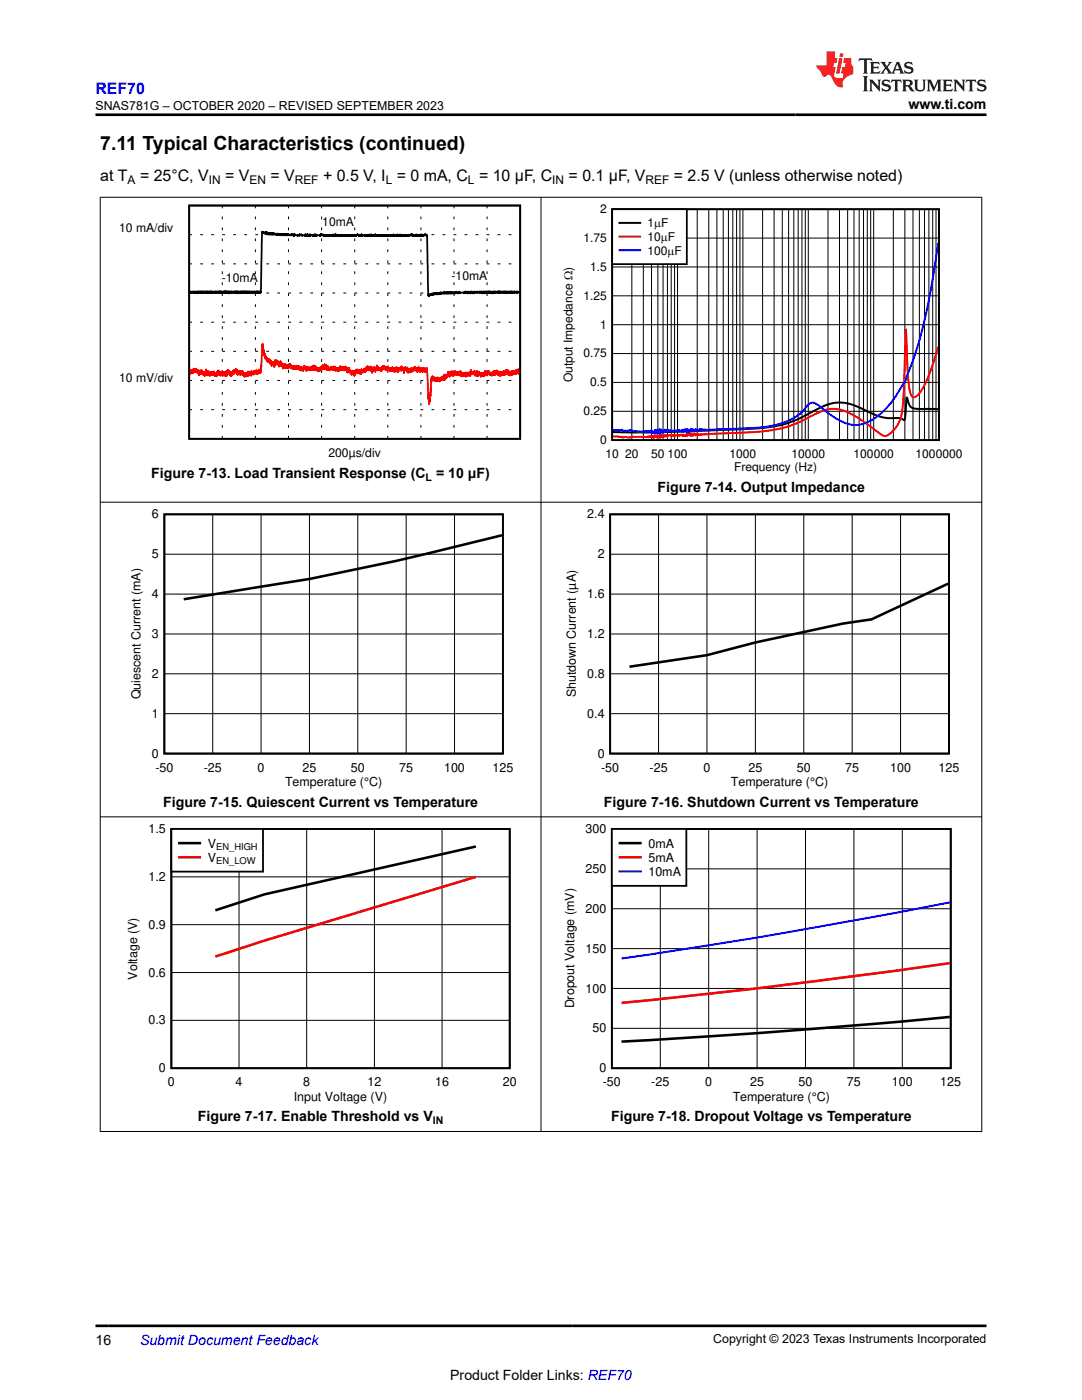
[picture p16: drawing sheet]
<svg xmlns="http://www.w3.org/2000/svg" width="216mm" height="279mm" viewBox="0 0 216 279" stroke-linecap="round" stroke-linejoin="round" font-family="sans-serif">
<defs><g id="words">
<text font-size="3.9" x="20" y="29.9">7.11 Typical Characteristics (continued)</text>
<text font-size="3.2" fill="#00f" x="19" y="18.7">REF70</text>
<g font-size="3.2">
<text x="20" y="36.1">at T</text>
<text x="27.9" y="36.1">= 25°C, V</text>
<text x="44.9" y="36.1">= V</text>
<text x="54" y="36.1">= V</text>
<text x="64.5" y="36.1">+ 0.5 V, I = 0 mA, C = 10 μF, C</text>
<text x="113.5" y="36.1">= 0.1 μF, V</text>
<text x="134.4" y="36.1">= 2.5 V (unless otherwise noted)</text>
</g>
<g font-size="2.8">
<text x="181.3" y="21.8">www.ti.com</text>
<text x="30.2" y="95.3">Figure 7-13. Load Transient Response (C</text>
<text x="87" y="95.3">= 10 μF)</text>
<text x="131.2" y="98.2">Figure 7-14. Output Impedance</text>
<text x="32.6" y="161">Figure 7-15. Quiescent Current vs Temperature</text>
<text x="120.5" y="161">Figure 7-16. Shutdown Current vs Temperature</text>
<text x="39.5" y="223.8">Figure 7-17. Enable Threshold vs V</text>
<text x="121.9" y="223.8">Figure 7-18. Dropout Voltage vs Temperature</text>
<text x="19" y="268.4">16</text>
<text x="89.8" y="275.3">Product Folder Links: REF70</text>
</g>
<text font-size="2.8" fill="#00f" x="27.9" y="268.4">Submit Document Feedback</text>
<g font-size="2.5">
<text x="19" y="21.9">SNAS781G – OCTOBER 2020 – REVISED SEPTEMBER 2023</text>
<text x="30.3" y="103.5">6</text>
<text x="117.2" y="103.5">2.4</text>
<text x="30.3" y="111.4">5</text>
<text x="119.3" y="111.4">2</text>
<text x="30.3" y="119.4">4</text>
<text x="117.2" y="119.4">1.6</text>
<text x="30.3" y="127.3">3</text>
<text x="117.2" y="127.3">1.2</text>
<text x="30.3" y="135.3">2</text>
<text x="117.2" y="135.3">0.8</text>
<text x="28" y="139.6" transform="rotate(-90 28 139.6)">Quiescent Current (mA)</text>
<text x="30.3" y="143.2">1</text>
<text x="114.9" y="139.2" transform="rotate(-90 114.9 139.2)">Shutdown Current (µA)</text>
<text x="117.2" y="143.2">0.4</text>
<text x="30.3" y="151.2">0</text>
<text x="31" y="154">-50</text>
<text x="40.7" y="154">-25</text>
<text x="51.4" y="154">0</text>
<text x="60.4" y="154">25</text>
<text x="70" y="154">50</text>
<text x="79.7" y="154">75</text>
<text x="88.6" y="154">100</text>
<text x="98.3" y="154">125</text>
<text x="119.3" y="151.2">0</text>
<text x="119.9" y="154">-50</text>
<text x="129.6" y="154">-25</text>
<text x="140.4" y="154">0</text>
<text x="149.3" y="154">25</text>
<text x="159" y="154">50</text>
<text x="168.7" y="154">75</text>
<text x="177.6" y="154">100</text>
<text x="187.3" y="154">125</text>
<text x="56.9" y="156.9">Temperature (°C)</text>
<text x="145.9" y="156.9">Temperature (°C)</text>
<text x="29.6" y="166.3">1.5</text>
<text x="116.8" y="166.3">300</text>
<text x="41.5" y="169.2">V</text>
<text x="41.5" y="172">V</text>
<text x="129.4" y="169.1">0mA</text>
<text x="129.4" y="172">5mA</text>
<text x="29.6" y="175.8">1.2</text>
<text x="116.8" y="174.2">250</text>
<text x="129.4" y="174.8">10mA</text>
<text x="29.6" y="185.4">0.9</text>
<text x="116.8" y="182.2">200</text>
<text x="116.8" y="190.1">150</text>
<text x="27.4" y="195.5" transform="rotate(-90 27.4 195.5)">Voltage (V)</text>
<text x="29.6" y="194.9">0.6</text>
<text x="114.6" y="201.3" transform="rotate(-90 114.6 201.3)">Dropout Voltage (mV)</text>
<text x="116.8" y="198.1">100</text>
<text x="29.6" y="204.4">0.3</text>
<text x="118.2" y="206">50</text>
<text x="31.7" y="214">0</text>
<text x="119.6" y="214">0</text>
<text x="33.5" y="216.8">0</text>
<text x="47" y="216.8">4</text>
<text x="58.6" y="219.7">Input Voltage (V)</text>
<text x="60.5" y="216.8">8</text>
<text x="73.3" y="216.8">12</text>
<text x="86.8" y="216.8">16</text>
<text x="100.3" y="216.8">20</text>
<text x="120.3" y="216.8">-50</text>
<text x="130" y="216.8">-25</text>
<text x="140.7" y="216.8">0</text>
<text x="146.2" y="219.7">Temperature (°C)</text>
<text x="149.7" y="216.8">25</text>
<text x="159.3" y="216.8">50</text>
<text x="169" y="216.8">75</text>
<text x="178" y="216.8">100</text>
<text x="187.6" y="216.8">125</text>
<text x="142.3" y="268.1">Copyright © 2023 Texas Instruments Incorporated</text>
</g>
<g font-size="2.4">
<text x="25.5" y="36.7">A</text>
<text x="41.7" y="36.7">IN</text>
<text x="49.8" y="36.7">EN</text>
<text x="58.8" y="36.7">REF</text>
<text x="77" y="36.7">L</text>
<text x="93.4" y="36.7">L</text>
<text x="110.2" y="36.7">IN</text>
<text x="128.8" y="36.7">REF</text>
<text x="23.8" y="46.2">10 mA/div</text>
<text x="64.3" y="45.1">10mA</text>
<text x="119.8" y="42.5">2</text>
<text x="129.2" y="45.3">1</text>
<text x="130.5" y="45.3">P</text>
<text x="131.9" y="45.3">F</text>
<text x="116.4" y="48.3">1.75</text>
<text x="129.2" y="48.1">10</text>
<text x="129.2" y="50.8">100</text>
<text x="131.9" y="48.1">P</text>
<text x="133.2" y="50.8">P</text>
<text x="133.2" y="48.1">F</text>
<text x="134.6" y="50.8">F</text>
<text x="44.3" y="56.2">-10mA</text>
<text x="90.1" y="55.9">-10mA</text>
<text x="116.4" y="59.8">1.25</text>
<text x="117.8" y="54.1">1.5</text>
<text x="119.8" y="65.6">1</text>
<text x="116.4" y="71.3">0.75</text>
<text x="23.8" y="76.2">10 mV/div</text>
<text x="114.2" y="76.3" transform="rotate(-90 114.2 76.3)">Output Impedance :)</text>
<text x="117.8" y="77.1">0.5</text>
<text x="116.4" y="82.9">0.25</text>
<text x="119.8" y="88.6">0</text>
<text x="65.5" y="91.2">200µs/div</text>
<text x="120.8" y="91.4">10</text>
<text x="124.7" y="91.4">20</text>
<text x="129.9" y="91.4">50</text>
<text x="133.2" y="91.4">100</text>
<text x="145.6" y="91.4">1000</text>
<text x="146.5" y="94.1">Frequency (Hz)</text>
<text x="157.9" y="91.4">10000</text>
<text x="170.3" y="91.4">100000</text>
<text x="182.7" y="91.4">1000000</text>
</g>
<g font-size="2.1">
<text x="84.9" y="95.9">L</text>
<text x="86.4" y="224.4">IN</text>
</g>
<g font-size="1.9">
<text x="43.1" y="169.6">EN_HIGH</text>
<text x="43.1" y="172.4">EN_LOW</text>
</g>
</g></defs>
<path d="M37.8 41h66v46.6h-66zM37.9 58.4l.1-.2v.2v-.2v.2l.1-.2v.2h.1v-.2v.2l.1-.2v.2l.1-.2v.2l.2-.2v.2v-.2v.2v-.2l.1 .2h.1v-.2v.2l.1-.2 .1 .2v-.2v.3l.1-.3v.2h.2v-.2v.2v-.2l.1 .3v-.3v.2l.1-.2v.2v-.2v.2l.1-.2v.2v-.2v.2l.1-.2v.2v-.2v.2l.1-.2v.2l.1-.2v.2v-.2v.2l.1-.2v.2v-.2l.1 .2v-.2v.2l.1-.2v.2v-.2l.1 .2v-.2v.2v-.2l.1 .2 .1-.2v.2v-.2v.2l.1-.2v.2v-.2v.2l.1-.2v.2v-.2v.2l.2-.2v.2l.1-.2v.2v-.2v.2v-.2l.1 .2v-.2v.2v-.2l.1 .2 .1-.2v.2v-.2v.2l.1-.2v.2v-.2v.2v-.2l.1 .2v-.2v.2v-.2l.1 .2v-.2v.2v-.2l.1 .2v-.2v.2l.1-.2v.2v-.2v.2l.1-.2v.2l.1-.2v.2l.1-.2v.2v-.2l.1 .2v-.2v.2v-.2l.1 .2v-.2v.2v-.2v.2l.1-.2v.2l.1-.2v.2h.2v-.2v.2h.1v-.2v.2l.1-.2v.2l.1-.2v.2v-.2v.2l.1-.2v.2v-.2v.2l.1-.2v.2l.1-.2v.2v-.2v.2l.1-.2v.2h.2v-.2v.2v-.2v.2l.1-.2v.2l.1-.2v.2v-.2v.2l.1-.2v.2v-.2v.2v-.2l.1 .2v-.2v.2l.1-.2v.2v-.2v.2l.1-.2v.2l.1-.2v.2l.1-.2v.2l.1-.2v.2l.1-.2v.2v-.2v.2l.1-.2v.2v-.2l.1 .2v-.2v.2v-.2v.2v-.2v.2l.1-.2v.2l.1-.2v.2v-.2v.2v-.2l.1 .2v-.2v.2v-.2v.2v-.2l.1 .2v-.2v.2v-.2v.2v-.2l.1 .2v-.2v.2v-.2v.2l.1-.2 .1 .2v-.2v.2l.1-.2v.2v-.2l.1 .3 .1-.3v.2v-.2v.2l.1-.2v.2v-.2v.2l.2-.2v.2v-.2v.2l.1-.2v.2l.1-.2v.2l.1-.2v.2l.1-.2v.2l.1-.2v.2v-.2v.2l.1-.2v.2l.1-.2v.2h.1v-.2l.1 .2v-.2v.2v-.2l.1 .2 .1-.2v.2v-.2v.2v-.2l.1 .2v-.2v.3l.1-.3v.2v-.2l.1 .2v-.2v.2l.1-.2v.2v-.2l.1 .2v-.2v.2v-.2v.2h.2v-.2v.2v-.2v.2l.2-.2v.2v-.2v.2v-.2v.2l.1-.2v.2l.1-.2v.2l.1-.2v.2v-.2l.1 .2v-.2v.2v-.2v.2h.2v-.2v.2v-.2v.2l.1-.2v.2v-.2v.2l.1-.2v.2h.1v-.2v.2v-.2v.2v-.2l.1 .2v-.2v.2l.1-.2v.2v-.2l.1 .2v-.2v.2l.1-.2v.2l.1-.2v.2l.1-.2v.2l.1-.2v.2v-.2v.2v-.2l.1 .2v-.2v.2v-.2v.2l.1-.2v.2v-.2l.1 .2h.1v-.2l.1 .2v-.2v.2l.1-.2v.2l.1-.2v.2v-.2l.1 .2v-.2v.2l.1-.2v.2l.1-.2v.2l.1-.2v.2v-.2l.1 .2v-.2v.2l.1-.2v.2l.1-.2v.2l.1-.2v.2v-.2v.2v-.2l.1 .2v-.2v.2v-.2l.1 .2v-.2v.2l.1-.2v.2v-.2l.1 .2v-.2v.2v-.2l.1 .2v-.2v.2v-.2v.2l.1-.2 .1 .2v-.2v.2l.1-.2v.2v-.2v.2l.4-12.2v.2v-.2l.3 .4v-.2l.1 .2v-.2l.1 .2v-.2v.2v-.2l.1 .2v-.2v.2v-.2v.2l.1-.2v.2v-.2v.2v-.2l.1 .2v-.2v.2l.1-.2v.2l.1-.2 .2 .4v-.2l.1 .2v-.2v.2v-.2v.2l.1-.2v.2l.1-.2v.2v-.2l.1 .2v-.2v.2l.1-.2v.2v-.2v.2l.1-.2v.2v-.2v.2l.1-.2v.2v-.2v.2l.1-.2v.2v-.2v.2v-.2l.1 .2v-.2v.2l.1-.2v.2l.1-.2v.2v-.2l.1 .2v-.2l.1 .2h.2v.1l.1-.1h.2v-.2v.3v-.1l.1 .1v-.1l.1 .1v-.1v.1v-.1l.1 .1v-.1l.1 .1v-.1v.1v-.1v.1v-.1l.1 .1v-.1v.1v-.1v.1l.1-.1v.1v-.1l.1 .1v-.1l.2 .1v-.1v.1v-.1l.1 .1 .1-.1v.1v-.1v.1v-.1l.1 .1v-.1l.1 .1v-.1v.1v-.1v.1v-.1l.1 .1 .1-.1v.1v-.1v.1l.1-.1v.1v-.1v.1l.1-.1v.1v-.1l.1 .1 .1-.1v.1v-.1v.1l.1-.1v.1v-.1v.1v-.1v.1l.1-.1v.1l.2-.1v.1h.3l.1-.1v.1v-.1l.1 .1v-.1v.1l.1-.1v.1v-.1v.1h.3v-.1v.3l.1-.3 .1 .1v-.1v.1v-.1v.1v-.1l.1 .1h.4v.2l.1-.2h.3v.2v-.3v.1h.4v-.1v.1h.2v.2v-.2h.4l.1 .2 .1-.3 .1 .3 .2-.3 .1 .3 .1-.3 .1 .3v-.2h.3v.2l.1-.3v.3l.1-.2h.4v.2v-.2l.1 .2 .1-.2v.2l.1-.3v.3l.2-.3v.1h.1v-.1l.1 .3v-.2v.2v-.2l.1 .2v-.2h.6v.2l.1-.2v.2l.1-.3v.1v-.1v.1l.1-.1v.1h.2v-.1v.1h.2v-.1v.3l.1-.2v.2l.1-.2v.2v-.2l.2 .2v-.2v.2v-.2l.1 .2v-.2l.2 .2v-.2v.2v-.2l.1 .2v-.2h.3l.1 .2v-.2v.2v-.2l.1 .2v-.2v.2v-.2h.4v.2v-.2v.2v-.2l.1 .2 .1-.2v.2l.1-.3 .2 .3v-.2l.1 .2v-.2v.2l.1-.3v.3l.1-.3 .3 .3v-.2h.2v.2v-.2l.1 .2v-.2v.2v-.2l.1 .2v-.2l.1 .2v-.2l.1 .2v-.2h.2v.2v-.2l.1 .2v-.2v.2v-.2l.1 .2v-.2v.2l.1-.2v.2v-.2v.2v-.2l.2 .2v-.2v.2v-.2h.2v.2v-.2v.2v-.2l.1 .2v-.2h.2l.1 .2v-.2h.1v.2v-.2v.2v-.2l.1 .2v-.2h.2v.2v-.2l.1 .2v-.2l.1 .2v-.2v.2v-.2h.1v.2l.1-.2v.2v-.2v.2l.1-.2 .1 .2v-.2l.1 .2v-.2v.2l.1-.2v.2v-.2v.2l.1-.2 .1 .2v-.2v.2v-.2l.1 .2v-.2l.1 .2v-.2v.2v-.2l.1 .2 .2-.2v.2l.1-.3v.1h.2v-.1v.1h.2v.2l.1-.2v.2v-.2l.1 .2v-.2l.1 .2v-.2h.2v.2l.1-.3v.3v-.2l.1 .2v-.2h.4v.2v-.2l.1 .2 .1-.2v.2v-.2l.1 .2v-.2v.2l.1-.2v.2v-.2v.2v-.2l.1 .2v-.2v.2l.1-.2v.2v-.2v.2l.1-.2h.1v.2l.1-.2v.2v-.2l.1 .2v-.3v.3v-.2h.3v.2l.1-.2v.2v-.3v.3v-.2h.2v.2l.1-.2v.2v-.2v.2l.1-.2v.2v-.2l.1 .2 .1-.2 .1 .2v-.2v.2l.1-.3v.3v-.2l.1 .2v-.2l.1 .2v-.2l.2 .2v-.2v.2v-.2l.1 .2v-.2v.2l.1-.2 .1 .2v-.2h.2v.2v-.2h.2v.2v-.2v.2l.1-.2h.3l.1 .2v-.2v.2v-.2v.2v-.2l.1 .2v-.2v.2l.1-.2v.2v-.2v.2v-.2l.1 .2v-.2v.2v-.2v.2v-.2h.2v.2v-.2v.2l.1-.2h.2v.2l.1-.2v.2v-.2h.2v.2v-.2h.3v.2v-.2l.1 .2 .2-.2v.2v-.2h.3v-.1v.3v-.2l.2 .2v-.2l.1 .2v-.2v.2v-.2v.2l.1-.2v.2v-.2l.2 .2v-.2v.2v-.2l.1 .2v-.2v.2l.1-.3 .2 .3v-.2v.2v-.2v.2l.1-.2h.1v.2v-.2l.1 .2v-.3l.1 .3v-.2l.1 .2v-.2l.1 .2v-.2l.1 .2v-.2l.1 .2v-.2l.1 .2v-.2l.1 .2v-.2v.2v-.2l.1 .2v-.2v.2l.1-.2v.2v-.2l.1 .2 .1-.2v.2v-.2v.2v-.2h.3v.2v-.2h.2v.2v-.2v.2l.1-.2v.2v-.2l.1 .2 .1-.2v.2l.2-.3v.1l.2-.1v.1v-.1l.2 .3v-.3l.1 .3v-.2v.2v-.2h.4v.2v-.2l.1 .2v-.2l.1 .2 .1-.2v.2v-.3l.2 .3v-.2h.2v.2v-.2h.2v.2l.1-.2v.2v-.3l.1 .3v-.2l.2 .2 .1-.3 .1 .3v-.2l.2 .2v-.2h.2l.1-.1v.1v-.1l.1 .1v-.1l.2 .3 .1-.2v.6l.3 11.6v-.2l.2 .2 .1-.4v.2v-.2l.1 .2v-.2l.1 .2v-.2v.2l.1-.2v.2v-.2v.2v-.2l.1 .2 .1-.2 .1 .2v-.2v.2l.2-.4v.2l.1-.2v.2v-.2v.2l.1-.2v.2v-.2v.2v-.2v.2l.2-.2v.2v-.2v.2l.1-.2v.2l.1-.2v.2v-.2v.2v-.2l.1 .2v-.2v.2v-.2l.2 .2v-.2v.2v-.2v.2l.1-.2v.2l.1-.2v.2l.1-.3v.1l.1-.1 .1 .1v-.1v.3v-.2h.3v-.1v.1l.1-.1 .1 .1v-.1v.1l.1-.1v.1v-.1v.1l.1-.1v.1v-.1v.1l.1-.1v.1v-.1l.1 .1v-.1v.1l.1-.1 .1 .1v-.1v.1v-.1l.1 .1v-.1v.1v-.1l.1 .1v-.1v.1v-.1l.1 .1v-.1v.1l.1-.1v.1v-.1v.1v-.1v.1l.1-.1v.1v-.1v.1l.1-.1v.1v-.1h.2v.1v-.1v.1v-.1v.1l.1-.1v.1v-.1l.1 .1v-.1v.1v-.1l.1 .1v-.1v.1l.1-.1v.1v-.1h.2l.1 .1v-.1v.1v-.1l.1 .1v-.1h.2v.1l.1-.3 .2 .3v-.1h.2v.1l.1-.1v.1l.1-.3 .2 .3 .1-.1h.6v.1v-.1h.3v-.2v.2l.1-.2v.2v-.2l.1 .2 .1-.2v.2h.2v.1l.1-.3v.3l.2-.3v.2h.3v.1v-.3v.2l.1-.2v.2v-.2l.1 .2 .1-.2 .2 .3v-.3l.2 .3 .1-.3v.2v-.2v.2l.1-.2v.2h.2v-.2v.2h.3v-.2v.2v-.2l.1 .2h.2v-.2v.2h.1v-.2v.2l.1-.2v.2l.1-.2v.2h.1v-.2l.1 .2v-.2l.1 .3 .1-.3v.3l.2-.3 .2 .3v-.3l.3 .3v-.3v.2l.1-.2v.2v-.2v.2l.2-.2v.2l.1-.2v.2v-.2v.2v-.2l.1 .2v-.2v.2v-.2v.2l.1-.2v.2h.1v-.2v.2l.1-.2v.2v-.2l.1 .2v-.2v.2l.1-.2 .1 .2v-.2l.2 .3 .1-.3v.2v-.2v.2l.1-.2v.2l.1-.2v.2v-.2v.2l.1-.2v.2v-.2v.2l.1-.2v.2l.1-.2v.2h.2v-.2v.2l.1-.2v.2v-.2v.2l.1-.2v.2l.2-.2v.2v-.2v.2v-.2l.1 .2v-.2v.2v-.2v.2v-.2v.2l.1-.2v.2l.1-.2v.2v-.2v.2v-.2l.1 .2 .1-.2v.2l.1-.2 .1 .2v-.2v.2l.1-.2v.2v-.2v.2l.1-.2v.2l.1-.2v.2l.1-.2v.2v-.2l.2 .2v-.2l.1 .2v-.2v.2v-.2l.1 .3v-.3v.2l.1-.2v.2l.1-.2v.2l.1-.2v.2l.1-.2v.2l.1-.2v.2l.1-.2v.2v-.2v.2h.2v-.2v.2v-.2l.1 .2v-.2v.2l.1-.2v.2v-.2v.2v-.2l.1 .2v-.2l.1 .2v-.2v.2l.1-.2v.2l.1-.2v.2h.1v-.2v.2l.1-.2v.2v-.2l.1 .2 .1-.2v.2h.1v-.2l.1 .2 .1-.2v.2v-.2l.1 .2v-.2v.2l.1-.2v.2h.3v-.2v.2" fill="none" stroke="#000" stroke-width=".35"/>
<g fill="none" stroke="#000" stroke-width=".2">
<path d="M37.8 58.5h.5M37.8 52.7h.5M37.8 46.8h.5M40 58.5h.5M40 52.7h.5M40 46.8h.5M42.1 58.5h.6M42.1 52.7h.6M42.1 46.8h.6M44.3 58.5h.6M44.3 52.7h.6M44.3 46.8h.6"/>
<path d="M44.4 41v.6M44.4 43.2v.6M44.4 45.4v.5M44.4 47.6v.5M44.4 49.8v.5M44.4 52v.5M44.4 54.2v.5M44.4 56.3v.6M44.4 58.5v.6M46.5 58.5h.6M46.5 52.7h.6M46.5 46.8h.6"/>
<path d="M48.7 58.5h.6M48.7 52.7h.6M48.7 46.8h.6M50.9 58.5h.6M50.9 52.7h.6M50.9 46.8h.6M51 41v.6M51 43.2v.6M51 45.4v.5M51 47.6v.5M51 49.8v.5M51 52v.5"/>
<path d="M51 54.2v.5M51 56.3v.6M51 58.5v.6M53.1 58.5h.6M53.1 52.7h.6M53.1 46.8h.6M55.3 58.5h.6M55.3 52.7h.6M55.3 46.8h.6M57.5 58.5h.6M57.5 52.7h.6M57.5 46.8h.6"/>
<path d="M57.6 41v.6M57.6 43.2v.6M57.6 45.4v.5M57.6 47.6v.5M57.6 49.8v.5M57.6 52v.5M57.6 54.2v.5M57.6 56.3v.6M57.6 58.5v.6M59.7 58.5h.6M59.7 52.7h.6M59.7 46.8h.6"/>
<path d="M61.9 58.5h.6M61.9 52.7h.6M61.9 46.8h.6M64.1 58.5h.6M64.1 52.7h.6M64.1 46.8h.6M64.2 41v.6M64.2 43.2v.6M64.2 45.4v.5M64.2 47.6v.5M64.2 49.8v.5M64.2 52v.5"/>
<path d="M64.2 54.2v.5M64.2 56.3v.6M64.2 58.5v.6M66.3 58.5h.6M66.3 52.7h.6M66.3 46.8h.6M68.5 58.5h.6M68.5 52.7h.6M68.5 46.8h.6M70.7 58.5h.6M70.7 52.7h.6M70.7 46.8h.6"/>
<path d="M70.8 41v.6M70.8 43.2v.6M70.8 45.4v.5M70.8 47.6v.5M70.8 49.8v.5M70.8 52v.5M70.8 54.2v.5M70.8 56.3v.6M70.8 58.5v.6M72.9 58.5h.6M72.9 52.7h.6M72.9 46.8h.6"/>
<path d="M75.1 58.5h.6M75.1 52.7h.6M75.1 46.8h.6M77.3 58.5h.6M77.3 52.7h.6M77.3 46.8h.6M77.4 41v.6M77.4 43.2v.6M77.4 45.4v.5M77.4 47.6v.5M77.4 49.8v.5M77.4 52v.5"/>
<path d="M77.4 54.2v.5M77.4 56.3v.6M77.4 58.5v.6M79.5 58.5h.6M79.5 52.7h.6M79.5 46.8h.6M81.7 58.5h.6M81.7 52.7h.6M81.7 46.8h.6M83.9 58.5h.6M83.9 52.7h.6M83.9 46.8h.6"/>
<path d="M84 41v.6M84 43.2v.6M84 45.4v.5M84 47.6v.5M84 49.8v.5M84 52v.5M84 54.2v.5M84 56.3v.6M84 58.5v.6M86.1 58.5h.6M86.1 52.7h.6M86.1 46.8h.6"/>
<path d="M88.3 58.5h.5M88.3 52.7h.5M88.3 46.8h.5M90.5 58.5h.5M90.5 52.7h.5M90.5 46.8h.5M90.6 41v.6M90.6 43.2v.6M90.6 45.4v.5M90.6 47.6v.5M90.6 49.8v.5M90.6 52v.5"/>
<path d="M90.6 54.2v.5M90.6 56.3v.6M90.6 58.5v.6M92.7 58.5h.5M92.7 52.7h.5M92.7 46.8h.5M94.9 58.5h.5M94.9 52.7h.5M94.9 46.8h.5M97.1 58.5h.5M97.1 52.7h.5M97.1 46.8h.5"/>
<path d="M97.2 41v.6M97.2 43.2v.6M97.2 45.4v.5M97.2 47.6v.5M97.2 49.8v.5M97.2 52v.5M97.2 54.2v.5M97.2 56.3v.6M97.2 58.5v.6M99.3 58.5h.5M99.3 52.7h.5M99.3 46.8h.5"/>
<path d="M101.5 58.5h.5M101.5 52.7h.5M101.5 46.8h.5M103.7 58.5h.1M103.7 52.7h.1M103.7 46.8h.1M37.8 75.9h.5M37.8 70.1h.5M37.8 64.3h.5M40 75.9h.5M40 70.1h.5M40 64.3h.5"/>
<path d="M42.1 75.9h.6M42.1 70.1h.6M42.1 64.3h.6M44.3 75.9h.6M44.3 70.1h.6M44.3 64.3h.6M44.4 60.7v.6M44.4 62.9v.6M44.4 65.1v.5M44.4 67.3v.5M44.4 69.5v.5M44.4 71.7v.5"/>
<path d="M44.4 73.9v.5M44.4 76v.6M44.4 78.2v.6M46.5 75.9h.6M46.5 70.1h.6M46.5 64.3h.6M48.7 75.9h.6M48.7 70.1h.6M48.7 64.3h.6M50.9 75.9h.6M50.9 70.1h.6M50.9 64.3h.6"/>
<path d="M51 60.7v.6M51 62.9v.6M51 65.1v.5M51 67.3v.5M51 69.5v.5M51 71.7v.5M51 73.9v.5M51 76v.6M51 78.2v.6M53.1 75.9h.6M53.1 70.1h.6M53.1 64.3h.6"/>
<path d="M55.3 75.9h.6M55.3 70.1h.6M55.3 64.3h.6M57.5 75.9h.6M57.5 70.1h.6M57.5 64.3h.6M57.6 60.7v.6M57.6 62.9v.6M57.6 65.1v.5M57.6 67.3v.5M57.6 69.5v.5M57.6 71.7v.5"/>
<path d="M57.6 73.9v.5M57.6 76v.6M57.6 78.2v.6M59.7 75.9h.6M59.7 70.1h.6M59.7 64.3h.6M61.9 75.9h.6M61.9 70.1h.6M61.9 64.3h.6M64.1 75.9h.6M64.1 70.1h.6M64.1 64.3h.6"/>
<path d="M64.2 60.7v.6M64.2 62.9v.6M64.2 65.1v.5M64.2 67.3v.5M64.2 69.5v.5M64.2 71.7v.5M64.2 73.9v.5M64.2 76v.6M64.2 78.2v.6M66.3 75.9h.6M66.3 70.1h.6M66.3 64.3h.6"/>
<path d="M68.5 75.9h.6M68.5 70.1h.6M68.5 64.3h.6M70.7 75.9h.6M70.7 70.1h.6M70.7 64.3h.6M70.8 60.7v.6M70.8 62.9v.6M70.8 65.1v.5M70.8 67.3v.5M70.8 69.5v.5M70.8 71.7v.5"/>
<path d="M70.8 73.9v.5M70.8 76v.6M70.8 78.2v.6M72.9 75.9h.6M72.9 70.1h.6M72.9 64.3h.6M75.1 75.9h.6M75.1 70.1h.6M75.1 64.3h.6M77.3 75.9h.6M77.3 70.1h.6M77.3 64.3h.6"/>
<path d="M77.4 60.7v.6M77.4 62.9v.6M77.4 65.1v.5M77.4 67.3v.5M77.4 69.5v.5M77.4 71.7v.5M77.4 73.9v.5M77.4 76v.6M77.4 78.2v.6M79.5 75.9h.6M79.5 70.1h.6M79.5 64.3h.6"/>
<path d="M81.7 75.9h.6M81.7 70.1h.6M81.7 64.3h.6M83.9 75.9h.6M83.9 70.1h.6M83.9 64.3h.6M84 60.7v.6M84 62.9v.6M84 65.1v.5M84 67.3v.5M84 69.5v.5M84 71.7v.5"/>
<path d="M84 73.9v.5M84 76v.6M84 78.2v.6M86.1 75.9h.6M86.1 70.1h.6M86.1 64.3h.6M88.3 75.9h.5M88.3 70.1h.5M88.3 64.3h.5M90.5 75.9h.5M90.5 70.1h.5M90.5 64.3h.5"/>
<path d="M90.6 60.7v.6M90.6 62.9v.6M90.6 65.1v.5M90.6 67.3v.5M90.6 69.5v.5M90.6 71.7v.5M90.6 73.9v.5M90.6 76v.6M90.6 78.2v.6M92.7 75.9h.5M92.7 70.1h.5M92.7 64.3h.5"/>
<path d="M94.9 75.9h.5M94.9 70.1h.5M94.9 64.3h.5M97.1 75.9h.5M97.1 70.1h.5M97.1 64.3h.5M97.2 60.7v.6M97.2 62.9v.6M97.2 65.1v.5M97.2 67.3v.5M97.2 69.5v.5M97.2 71.7v.5"/>
<path d="M97.2 73.9v.5M97.2 76v.6M97.2 78.2v.6M99.3 75.9h.5M99.3 70.1h.5M99.3 64.3h.5M101.5 75.9h.5M101.5 70.1h.5M101.5 64.3h.5M103.7 75.9h.1M103.7 70.1h.1M103.7 64.3h.1"/>
<path d="M37.8 81.8h.5M40 81.8h.5M42.1 81.8h.6M44.3 81.8h.6M44.4 80.4v.6M44.4 82.6v.6M44.4 84.8v.6M44.4 87v.5M46.5 81.8h.6M48.7 81.8h.6M50.9 81.8h.6M51 80.4v.6"/>
<path d="M51 82.6v.6M51 84.8v.6M51 87v.5M53.1 81.8h.6M55.3 81.8h.6M57.5 81.8h.6M57.6 80.4v.6M57.6 82.6v.6M57.6 84.8v.6M57.6 87v.5M59.7 81.8h.6M61.9 81.8h.6"/>
<path d="M64.1 81.8h.6M64.2 80.4v.6M64.2 82.6v.6M64.2 84.8v.6M64.2 87v.5M66.3 81.8h.6M68.5 81.8h.6M70.7 81.8h.6M70.8 80.4v.6M70.8 82.6v.6M70.8 84.8v.6M70.8 87v.5"/>
<path d="M72.9 81.8h.6M75.1 81.8h.6M77.3 81.8h.6M77.4 80.4v.6M77.4 82.6v.6M77.4 84.8v.6M77.4 87v.5M79.5 81.8h.6M81.7 81.8h.6M83.9 81.8h.6M84 80.4v.6M84 82.6v.6"/>
<path d="M84 84.8v.6M84 87v.5M86.1 81.8h.6M88.3 81.8h.5M90.5 81.8h.5M90.6 80.4v.6M90.6 82.6v.6M90.6 84.8v.6M90.6 87v.5M92.7 81.8h.5M94.9 81.8h.5M97.1 81.8h.5"/>
<path d="M97.2 80.4v.6M97.2 82.6v.6M97.2 84.8v.6M97.2 87v.5M99.3 81.8h.5M101.5 81.8h.5M103.7 81.8h.1"/>
</g>
<path d="M103.6 74.2v.5l-.2-1v.6l-.1-.3v.3l-.1-.4-.1 .7-.1-.8-.1 .8-.1-.4-.1 .5v-.7l-.2 .7v-.7l-.2 .8v-.6l-.1 .5-.1-.6v.7v-.7v.7l-.2-.5v.6v-.5l-.2 .5v-.8v.7l-.2-.6v.6v-.7l-.1 .7-.1-1v.8l-.1-.8-.1 .6v-.6l-.1 .6v-.5l-.1 .8v-.6l-.2 .7v-.5l-.1 .5v-.5v.2v-.1v.5l-.1-.9v.6v-.2v.3v-.6l-.1 .7-.1-.5v.6l-.1-.7-.1 .6-.1-.6v.8l-.1-.8-.2 .8-.1-.6v.5l-.1-.7-.1 .6v-.7l-.1 .7-.2-.9v.3l-.1-.2v.2v-.2l-.1 .5-.1-.4v.7l-.1-.7v.7v-.7l-.1 .7-.1-.7-.1 .8-.1-.7v.6l-.2-.4v.6l-.2-.7v.6l-.1-.4-.1 .1v-.3l-.1 .2v-.4l-.1 .4v-.5l-.1 .6v-.5l-.1 .7v-.7l-.1 .9-.1-.8-.2 .6-.1-.6v.6l-.1-.7v.9l-.1-.5-.1 .6v-.6l-.1 .6-.1-.5v.4l-.1-.5v.5v-.5l-.1 .6-.1-.6-.1 .7v-.6v-.1l-.1 .4v-.4v.3l-.1-.4-.1 .4v-.6v.7l-.1-.6-.1 .8-.1-.6-.1 .4v-.9v1.1l-.1-1-.1 .8v-.6v.5l-.1-.4-.1 .4v-.6v.8l-.1-1-.1 .6v-.3l-.1 .4v-.4l-.1 .2v-.3v.4l-.1-.4v.3v-.3l-.1 .5-.1-.4-.1 .3v-.8v.9v-.7l-.2 1-.1-.8v.5v-.1v.2l-.1-.5v.7v-.5l-.1 .3-.1-.4-.1 .5v-.5l-.1 .7-.1-.7-.1 .4v-.5l-.1 .8-.1-.8-.1 .8v-.5l-.1 .5-.1-.5v.4v-.6l-.1 .5v-.5l-.1 .5v-.4v.4l-.1-.3v.4v-.3v.4l-.2-.6v.6l-.1-1-.1 .8v-.7l-.1 .7v-.7v.5v-.5v.4l-.1-.2v.5v-.8v.8l-.1-.6v.5l-.1-.5v.4l-.1-.4-.1 .5-.1-.5-.1 .4v-.5v.7l-.2-.8v.6l-.1-.4-.1 .6-.1-.6v.7v-.8v.7l-.2-.7v.8v-.8l-.1 .4-.1-.5-.2 .7-.1-.5-.1 .9v-.6v.4v-.6v.5l-.1-.5-.1 .4v-.6l-.1 .8v-.6l-.1 .9-.1-.6-.2 .8v-.7l-.1 .7-.1-.7-.1 .9-.1-.9v1l-.1-.7-.1 .7v-.6l-.1 .6v-.4v.5l-.1-.8v.7l-.1-.6v.5l-.1-.3-.2 .5v-.3l-.1 .5v-.4v-.2v.6l-.2-.6v.4l-.1-.4-.1 .5v-.7l-.1 .5-.1-.3v.6l-.3-.7v.5v-.6v.7l-.1-.5-.1 .3v-.2l-.1 .3v-.6v.6l-.1-.7-.1 .4-.1-.5v.6v-.5l-.1 .4v-.2l-.3 4.7v-.5l-.2 1-.2-2.7-.2-4v.1l-.1-.6-.2 .9-.2-.7v.5v-.6l-.1 .5-.2-.5v.7l-.1-.5v.5v-.4v.3l-.1-.6v.7l-.2-.7v.5l-.1-.5-.1 .7-.1-.5v.5v-.5v.4l-.2-.9v.6l-.1-.3-.1 .5v-.4v.6l-.1-.8v.4v-.2l-.1 .2v-.3l-.1 .5v-.6l-.1 .5-.1-.4v.4v-.7v.7l-.1-.7-.1 .7v-.5l-.1 .6-.1-.4v.5l-.1-.5v.4l-.1-.5v.7l-.1-.8-.1 .8-.1-.7-.1 .8v-.7v.7l-.1-.6-.1 .5-.1-.4v.6l-.1-.7-.1 .7v-.9v.7v-.9l-.1 .8-.2-.5-.1 .3v-.6l-.1 .6v-.6l-.2 1.1v-1l-.1 .5-.1-.4-.1 .4-.1-.7-.1 .4v-.5l-.1 .9-.1-.6v.4v-.4v.3v-.2l-.1 .2-.1-.2v.5l-.1-.5v.4v-.4l-.1 .4v-.5l-.1 .7v-.1v.2l-.1-.7v.6l-.1-.5v.6l-.1-1v.7v-.6v.5l-.1-.4-.1 .5v-.3v.2l-.1-.1v.5l-.1-.7v.7l-.1-.7v.6l-.1-.5v.4l-.1-.7v.5l-.1-.5-.1 .7v-.7v.7l-.1-.4v.4l-.1-.5-.1 .4-.1-.3v.4v-.6l-.1 .6-.1-.6-.1 .5v-.6v.5l-.1-.7-.1 .9-.1-.8-.1 .7v-.5l-.1 .4-.1-.4-.1 .3v-.5l-.1 .5v-.5l-.1 .5v-.7v.6l-.1-.6v.7l-.1-.7-.1 .9-.1-.6-.1 .7v-.4v.4l-.1-.6-.1 .6-.1-.6v.4l-.2-.4-.1 .5v-.7l-.1 .5v-.4v.3l-.1-.4v.5l-.1-.8v1l-.1-.6-.1 .5v-.5l-.1 .6v-.5v.8v-.6v.2l-.1-.3v.3v-.4l-.1 .6v-.8l-.2 .8-.1-.4-.1 .4v-.4v.8l-.1-1.1-.1 .7-.1-.9-.1 .8-.1-.6-.1 .5v-.3v.4l-.1-.5-.1 .4v-.4v.6v-.9v.7l-.2-.7v.7v-.6l-.1 .7-.1-.7-.1 .9v-.5l-.2 .6v-.6l-.1 .7-.1-.7v.5v-.2l-.1 .4v-.5l-.1 .6-.2-.6v.4l-.1-.5-.1 .9v-.6l-.1 .4v-.4l-.1 .5v-.5v.6l-.1-.7-.1 .5v-.4v.4l-.1-.5v.2v-.1v.4l-.1-.5-.1 .6v-.7v.4v-.5l-.1 .7-.1-.6v.5l-.1-.4v.6v-.4l-.1 .4-.1-.5-.1 1-.1-.9-.1 .4-.1-.5v.5v-.3v.4l-.1-.4v.5v-.7l-.2 .9v-.8v.5l-.1-.6v.5l-.1-.5-.1 .3-.1-.4v.3l-.1-.8v.8v-.5v.5v-.3l-.1 .2-.1-.2v.2v-.3v.2v-.4l-.1 .8v-.9l-.1 .7v-.7v.3l-.1-.4v.3l-.1-.3v.3v-.6l-.2 .8-.1-.6-.1 .6-.1-.6v.5v-.6v.6v-.5l-.1 .4v-.4l-.1 .5-.1-.5v.6l-.1-.6-.1 .4-.1-.5v.6v-.7l-.1 .8v-.5l-.1 .5v-.4l-.1 .5-.1-.4v.5v-.7v.7l-.2-.6-.1 .5v-.5v.4v-.4l-.2 .4v-.3l-.1 .4v-.7v.4v-.4v.4l-.1-.4-.1 .5v-.6l-.1 .6v-.6l-.2 .6v-.4v.5l-.1-.6v.4l-.1-.4v.3v-.4v.5l-.1-.3-.1 .2v-.4v.5v-.5l-.1 .7v-.5l-.1 .5-.1-.5v.5v-.5l-.1 .5-.2-.8-.1 .5v-.5v.8l-.2-1.2-.1 1-.1-.5v.3v-.4v.3l-.1-.3v.1v-.5l-.1 .9v-.6l-.1 .6v-.6l-.2 .4v-.6l-.2 1v-.7l-.2 .8v-.5l-.1 .6-.1-.7v.5l-.1-.3-.1 .5v-.3v.4l-.1-.3v.3v-.8v.7l-.1-.5v.6l-.1-.5v.3l-.2-.5v.3v-.4v.6l-.2-.7v.6l-.1-.8v.8l-.1-.9v1l-.1-.9v.8v-.7l-.1 .6v-.5l-.1 .5v-.3v.5l-.1-.8-.1 .7v-.5l-.1 .6v-.7l-.2 .7-.1-.5v.3l-.1-.3v.4l-.1-.4v.4v-.5v.6l-.2-.7-.1 .6-.1-.5v.7l-.1-.7v.7l-.1-.8-.1 .5v-.6l-.2 .3v-.4l-.2 1.1v-.7l-.2 .4v-.4l-.1 .4v-.6l-.1 .8-.1-.8-.1 .6-.1-.6-.1 .4v-.5l-.1 .7v-.7l-.1 .6v-.6l-.1 .5-.1-.6-.1 .7v-.5v.3v-.3l-.1 .3-.1-.4v.5l-.1-.4v.4v-.4l-.1 .4-.1-.5v.6v-.6l-.1 .5-.1-.4-.1 .3v-.4v.5v-.5l-.2 .4v-.4v.4v-.5v.5l-.1-.5v.4v-.5l-.1 .4-.1-.6v.6l-.1-.7-.1 .6v-.4l-.1 .4v-.3v.6l-.1-.6v.7v-.7l-.1 .4v-.5l-.1 .6v-.4l-.1 .3v-.3v.4v-.4l-.1 .5-.1-.5v.5l-.1-.9-.1 .8-.3-.7v.4v-.5l-.1 .9v-.8v-.1l-.1 .6-.1-.5-.1 .4v-.8v.7l-.1-.7v.4l-.1-.6v.5v-.2l-.2 .6-.1-.5v.7l-.1-1.1-.1 .6-.1-.6v.4l-.2-.7-.1 1.1-.1-1-.1 1.4-.1-1v.6l-.1-.6v.4l-.2-.5v.5l-.1-.5v.5l-.1-.5v.8l-.1-.9v.6l-.1-.6v.5l-.1-.8v.8l-.1-.9-.1 .5-.1-.3v.4l-.1-.6-.1 .5v-.5v.4l-.1-.6-.1 .4v-.3v.3v-.6l-.1 .3-.1-.5-.1 .4v-.6l-.1 .3-.4-2.1v.2v-.7l-.3 4.7v-.4l-.1 1.4-.1-.4v.6v-.4l-.1 .2v-.5v.5l-.1-.5-.2 .8-.1-.6v.5l-.2-.5v.7v-.9l-.1 .7v-.4l-.1 .4-.1-.5v.6l-.1-.4v.2l-.1-.2v.2v-.3l-.1 .7v-.7v.6l-.1-.4-.1 .3-.1-.4v.6v-.6l-.1 .6-.1-.6v.8v-.9l-.1 .7-.1-.4-.1 .5-.2-.7v.8l-.2-.8v.8l-.1-.6v.7l-.1-.3v.3l-.1-.7v.5l-.1-.4v.4l-.1-.4v.5l-.1-.3v.6v-.6v.4l-.1-.7-.1 .6-.1-.8v.6v-.7l-.1 .4-.1-.4v.6l-.1-.7-.1 .8v-.5v.4l-.1-.5v.7l-.2-.9v.6l-.1-.6-.2 .5v-.3v.6l-.1-.6v.5l-.1-.5v.5l-.1-1.1-.1 .6-.1-.4-.1 .6v-.6l-.1 .5v-.4l-.1 .7v-.6l-.1 .5v-.4v.4l-.1-.6-.1 .7v-.4v.6l-.1-.6v.5l-.1-.5v.9l-.1-.7v.7v-.7l-.1 .4-.2-.5v.5v-.6v.6l-.1-.8v.4l-.1-.2v.2v-.4l-.1 .4-.1-.5v.6l-.1-.5v.6v-.5l-.1 .9v-.6v.7l-.2-1-.1 .9v-.6l-.1-.1v.5l-.1-.6-.1 .7-.1-.7-.1 .8-.1-.8-.1 .5v-.3l-.1 .3-.1-.3v.6l-.1-.8-.1 .4-.1-.5v.5v-.5l-.1 .7-.1-.9-.1 .9-.1-.6v.7v-.7l-.1 .9-.1-.7-.1 .6v-.5v.4v-.2l-.2 .3-.1-.7v.5v-.7l-.1 .6-.1-.5-.1 .7-.1-.4-.1 .4-.1-.7v.6v-.6l-.2 .7v-.6v.7l-.2-.6v.5l-.1-.6v.4v-.6l-.1 .5v-.4l-.1 .4v-.4v.7l-.1-.9-.1 .8-.1-1.1v1v-.8l-.1 1-.1-.5-.1 .7v-.8v.3l-.1-.4v.6l-.1-.4-.1 .4v-.7v.5l-.1-.5-.1 .5-.1-.6v.5v-.7l-.1 .8-.1-.5-.2 .7v-.6l-.1 .7-.1-1v.6v-.5l-.1 .5-.2-.7v.4l-.1-.3v.2v-.5l-.1 .6-.1-.6-.1 .5v-.5l-.1 .5v-.5v.7l-.1-.7-.1 .5-.1-.4v.5l-.1-.3v.6v-.6l-.1 .6v-.6l-.2 .5v-.6l-.1 .9-.1-.7v.5" fill="none" stroke="#f00" stroke-width=".35"/>
<g fill="#fff">
<path d="M24 42.7h12.7v5.4h-12.7z" fill-rule="evenodd"/>
<path d="M24 72.7h12.7v5.4h-12.7z" fill-rule="evenodd"/>
</g>
<path d="M122.2 41.8h65.2v46h-65.2z" fill="none" stroke="#000" stroke-width=".35"/>
<g fill="none" stroke="#000" stroke-width=".2">
<path d="M122.2 59h65.2M122.2 53.3h65.2M122.2 47.5h65.2M126.1 41.8v46.1M128.4 41.8v46.1M130 41.8v46.1M131.3 41.8v46.1M132.3 41.8v46.1M133.2 41.8v46.1M133.9 41.8v46.1M134.6 41.8v46.1M135.2 41.8v46.1"/>
<path d="M139.1 41.8v46.1M141.4 41.8v46.1M143.1 41.8v46.1M144.3 41.8v46.1M145.3 41.8v46.1M146.2 41.8v46.1M147 41.8v46.1M147.6 41.8v46.1M148.2 41.8v46.1M152.2 41.8v46.1M154.5 41.8v46.1M156.1 41.8v46.1"/>
<path d="M157.4 41.8v46.1M158.4 41.8v46.1M159.3 41.8v46.1M160 41.8v46.1M160.7 41.8v46.1M161.3 41.8v46.1M165.2 41.8v46.1M167.5 41.8v46.1M169.1 41.8v46.1M170.4 41.8v46.1M171.4 41.8v46.1M172.3 41.8v46.1"/>
<path d="M173.1 41.8v46.1M173.7 41.8v46.1M174.3 41.8v46.1M178.3 41.8v46.1M180.6 41.8v46.1M182.2 41.8v46.1M183.5 41.8v46.1M184.5 41.8v46.1M185.3 41.8v46.1M186.1 41.8v46.1M186.8 41.8v46.1M122.2 76.3h65.2"/>
<path d="M122.2 70.6h65.2M122.2 64.8h65.2M122.2 82.1h65.2"/>
</g>
<path d="M187.2 81.7l-4.4-.1a1.58 1.58 0 0 1-1.6-1.6l-.3-.7-.3 4.2-.2 .4-1-.5-2.2 .1-1.6-.3-5.5-2.4-1.2-.4-1.5-.1-1.2 .1-1.9 .6-4.7 2.5-1.5 .6-1.8 .6-2.9 .6-5 .3-16.8 .7-9.3-.1" fill="none" stroke="#000" stroke-width=".39"/>
<path d="M187.2 69.2l-2 6.1-1.6 3a1.45 1.45 0 0 1-1.5 .9 3.5 3.5 0 0 1-.8-2.5l-.5-11-.1 1a148.4 148.4 0 0 1-.7 15.2 6.2 6.2 0 0 1-1.7 3.9l-.5 .5a1.48 1.48 0 0 1-2.4 .1l-2.7-2-2.7-1.7-1.8-.8-2.1-.3-2 .4-6 2.8-3.8 1-4.1 .5-8.8 .3-.4 .1-.1-.1-.1 .1-.2-.1-.2 .2-.5-.1v.2l-.1-.2-.3 .1-.1-.2-.2 .2-.1-.2v.2l-.2-.2-.1 .3-.2-.4-.4 .5-.1-.4-.1 .3-.1-.3-.2 .4v-.3l-.3-.2-.2 .4-.1-.3-.1 .4-.1-.3-.3 .3-.2-.3-.1 .3-.1-.2-.1 .2-.1-.3-.4 .3-.5-.2-.4 .2-.3-.1-.1 .1-.1-.1v.1l-.1-.1-.2 .1a.4 .4 0 0 0-.4-.1 .4 .4 0 0 0-.3 .3l-.1-.3-.2 .2-.1-.2-.1 .2-.1-.3-.3 .5-.3-.5-.1 .5-.1-.5-.1 .6-.1-.6-.1 .6-.2-.3-.3 .2v-.4l-.3 .2-.1-.3-.2 .6-.2-.5-.1 .3h-.2l-.1-.2-.1 .2-.3-.1-.1 .2v-.2l-.1 .2-3.1-.1-.2 .1-1.1-.1-.6 .1-.1-.1-.5 .1-.3-.2h-1" fill="none" stroke="#f00" stroke-width=".39"/>
<path d="M187.2 48.5l-1.5 9.3-1.2 6-1.5 5.5-1.7 4.8a13 13 0 0 1-2 4.1l-1.6 2.3-2 2.1-1.9 1.3-1.9 .8-2 .1-1.8-.6-2.1-1.2-2.9-2.2a1.31 1.31 0 0 0-2.2 .4l-1.3 1.4-2.3 1.4-2.2 .7-2.4 .5-3.7 .3-7.3 .3-.1-.1-.1 .1-.1-.1-.3 .2-.2-.2-.2 .2-.1-.2-.2 .2-.2-.2-.2 .3-.1-.3v.1l-.2-.2-.3 .4-.1-.3-.2 .2v-.1l-.2 .1-.1-.3-.3 .6-.3-.6-.1 .5-.1-.5-.1 .5-.2-.4-.2 .5-.3-.5-.1 .5-.1-.6-.1 .6-.2-.5-.3 .1v.4l-.1-.4-.1 .3-.1-.3-.2 .4-.3-.3-.1 .2v-.3l-.1 .2-.4-.1-.3 .2-.1-.2-.1 .2-.1-.2-.2 .2-.1-.2-.2 .2-.1-.2-.5-.1-.1 .4-.2-.4-.1 .4-.1-.4v.4l-.2-.5-.2 .6h-.2l-.3-.6v.7l-.1-.6-.1 .5-.1-.6-.1 .7-.3-.5-.2 .6-.1-.7-.1 .6-.1-.6-.1 .6-.2-.1-.2 .1-.1-.5-.1 .4-.2-.4-.1 .4-.3-.3-.1 .2v-.2l-.1 .2-.2-.1h-2.2l-1.1-.3-.3 .2-1.1-.1-.3-.2-.2 .2-1.5-.1" fill="none" stroke="#00f" stroke-width=".39"/>
<path d="M122.2 41.8h14.8v10.9h-14.8z" fill-rule="evenodd" fill="#fff"/>
<path d="M122.2 41.8h14.8v10.9h-14.8z" fill="none" stroke="#000" stroke-width=".35"/>
<path d="M123.6 44.5h4.1" fill="none" stroke="#000" stroke-width=".39"/>
<path d="M123.6 47.2h4.1" fill="none" stroke="#f00" stroke-width=".39"/>
<path d="M123.6 49.9h4.1" fill="none" stroke="#00f" stroke-width=".39"/>
<path d="M32.8 102.6h67.5v47.8h-67.5zM121.7 102.6h67.7v47.8h-67.7zM34.2 165.4h67.5v47.8h-67.5z" fill="none" stroke="#000" stroke-width=".36"/>
<g fill="none" stroke="#000" stroke-width=".2">
<path d="M32.8 118.6h67.6M32.8 110.6h67.6M42.4 102.6v47.8M52.1 102.6v47.8M61.7 102.6v47.8M71.4 102.6v47.8M81 102.6v47.8M90.7 102.6v47.8M121.7 118.6h67.7M121.7 110.6h67.7M131.4 102.6v47.8M141.1 102.6v47.8"/>
<path d="M150.7 102.6v47.8M160.4 102.6v47.8M170 102.6v47.8M179.7 102.6v47.8M32.8 134.5h67.6M32.8 126.5h67.6M121.7 134.5h67.7M121.7 126.5h67.7M32.8 142.4h67.6M121.7 142.4h67.7M34.2 175h67.5M47.7 165.4v47.8"/>
<path d="M61.2 165.4v47.8M74.7 165.4v47.8M88.2 165.4v47.8M34.2 194.1h67.5M34.2 184.5h67.5M34.2 203.6h67.5"/>
</g>
<path d="M100.2 106.8l-21.1 5.1-17.4 3.6-25 4.1M189.2 116.5l-15.3 7.1-5.8 .9-17.4 3.7-9.6 2.6-15.5 2.3M95 168.9l-42.2 9.6-9.8 3.2" fill="none" stroke="#000" stroke-width=".51"/>
<path d="M95 175l-42.2 12.7-9.8 3.2" fill="none" stroke="#f00" stroke-width=".51"/>
<path d="M34.2 165.4h18.3v8.6h-18.3z" fill-rule="evenodd" fill="#fff"/>
<path d="M34.2 165.4h18.3v8.6h-18.3zM122.1 165.4h67.6v47.8h-67.6z" fill="none" stroke="#000" stroke-width=".36"/>
<path d="M35.8 168.3h4.1M189.5 203a1601.6 1601.6 0 0 1-65.5 4.9" fill="none" stroke="#000" stroke-width=".51"/>
<path d="M35.8 171.1h4.1M189.5 192.2a1506.8 1506.8 0 0 1-65.5 7.9" fill="none" stroke="#f00" stroke-width=".51"/>
<path d="M122.1 173.4h67.6M131.8 165.4v47.8M141.4 165.4v47.8M151.1 165.4v47.8M160.7 165.4v47.8M170.4 165.4v47.8M180 165.4v47.8M122.1 197.3h67.6M122.1 189.3h67.6M122.1 181.4h67.6M122.1 205.2h67.6" fill="none" stroke="#000" stroke-width=".2"/>
<path d="M189.5 180.1a1369.9 1369.9 0 0 1-65.5 11.2" fill="none" stroke="#00f" stroke-width=".41"/>
<path d="M122.1 165.4h14.9v11.4h-14.9z" fill-rule="evenodd" fill="#fff"/>
<path d="M122.1 165.4h14.9v11.4h-14.9z" fill="none" stroke="#000" stroke-width=".36"/>
<path d="M123.7 168.3h4.1" fill="none" stroke="#000" stroke-width=".51"/>
<path d="M123.7 171.1h4.1" fill="none" stroke="#f00" stroke-width=".51"/>
<path d="M123.6 173.9h4.3" fill="none" stroke="#00f" stroke-width=".41"/>
<path d="M19.9 39.4h176.1M20 39.3v186.6M107.9 39.3v186.6M195.9 39.3v186.6M19.9 100.2h176.1M19.9 163h176.1M19.9 225.8h176.1" fill="none" stroke="#000" stroke-width=".2"/>
<path d="M171.5 11.6l-.2 .6 .5-.2h.6v.1v2.2l-.2 .4h1l-.2-.4v-2.2v-.1h.5l.5 .2-.1-.6zM173.6 12.4l.2 .3v1.6l-.2 .4h1.9l.1-.6a1.08 1.08 0 0 1-1.3 .2v-.7h.6l.4 .2v-.7l-.4 .2h-.6v-.5l.2-.2a1 1 0 0 1 1 .3l-.1-.5zM175.7 12.4l.9 1.1-1 1.2h.9l-.2-.2 .5-.8 .4 .8-.2 .2h1.6l-.2-.2 .2-.5h.9l.1 .5-.1 .2h.9l-.2-.4-.8-1.9h-.5l-.9 2.1-.9-1.1 .9-1h-.8l.2 .2-.4 .6-.4-.6 .2-.2zM179 12.8l.4 1h-.7zM180.7 12.5a.65 .65 0 0 0-.2 .7 .65 .65 0 0 0 .6 .5l.6 .1 .1 .3a.79 .79 0 0 1-.7 .4 .79 .79 0 0 1-.7-.5l.1 .7 .2-.1a.93 .93 0 0 0 1.1 0 .93 .93 0 0 0 .4-.9 1.46 1.46 0 0 0-1.2-.6l-.1-.3a1.09 1.09 0 0 1 1.2 .2l-.2-.6-.1 .1-.5-.2zM172.2 15.2l.2 .4v2.2l-.2 .4h1l-.2-.4v-2.2l.2-.4zM173.4 15.9l.2 .4v1.5l-.2 .4h.8l-.3-.4 .1-1.3 1.6 1.8v-2l.2-.4h-.7l.1 .2 .1 1.1-1.2-1.3zM176.2 16a.65 .65 0 0 0-.2 .8 .65 .65 0 0 0 .6 .4l.6 .2 .1 .2a.79 .79 0 0 1-.7 .4 .79 .79 0 0 1-.7-.5l.1 .7 .2-.1a.93 .93 0 0 0 1.1 .1 .93 .93 0 0 0 .4-1 1.46 1.46 0 0 0-1.2-.5l-.1-.4a1.09 1.09 0 0 1 1.2 .2l-.1-.6-.2 .1-.5-.1zM177.9 15.9l-.1 .6a.63 .63 0 0 1 .8-.3v1.6l-.3 .4h1l-.2-.4v-1.6a.66 .66 0 0 1 .8 .3l-.1-.6zM180 15.9l.2 .4v1.5l-.2 .4h1l-.2-.2-.1-.7h.5l.1 .2a.79 .79 0 0 0 1.2 .6l-1-.9a.61 .61 0 0 0 .6-.6 .61 .61 0 0 0-.5-.7zM180.8 16.2h.1a.47 .47 0 0 1 .5 .1 .47 .47 0 0 1 .1 .5l-.1 .1-.7 .1zM182.3 15.9l.2 .2a2.27 2.27 0 0 0 .4 2 1.04 1.04 0 0 0 1.7-.7v-1.3l.2-.2h-.8l.2 .4v1.1a.6 .6 0 0 1-.6 .6 .6 .6 0 0 1-.6-.6v-1.1l.3-.4zM184.9 15.9l.2 .4v1.5l-.2 .4h.8l-.3-.4v-1.4l.9 1.9 .9-1.9v1.4l-.3 .4h1l-.2-.4v-1.5l.2-.4h-.8l-.7 1.5-.6-1.5zM188.1 15.9l.2 .4v1.5l-.2 .4h1.9l.1-.6a1.09 1.09 0 0 1-1.3 .2v-.7h.6l.4 .2v-.6l-.4 .2h-.6v-.6l.2-.1a1.01 1.01 0 0 1 1 .3l-.1-.6zM190.2 15.9l.3 .4v1.5l-.3 .4h.8l-.2-.4v-1.3l1.6 1.8v-2l.2-.4h-.7l.2 .2v1.1l-1.2-1.3zM192.8 15.9l-.1 .6a.63 .63 0 0 1 .8-.3v1.6l-.3 .4h1l-.2-.4v-1.6a.66 .66 0 0 1 .8 .3l-.1-.6zM195.2 16a.65 .65 0 0 0-.2 .8 .65 .65 0 0 0 .6 .4l.6 .2 .2 .2a.79 .79 0 0 1-.7 .4 .79 .79 0 0 1-.7-.5l.1 .7 .2-.1a.93 .93 0 0 0 1 .1 .93 .93 0 0 0 .5-1 1.46 1.46 0 0 0-1.3-.5v-.4a1.09 1.09 0 0 1 1.2 .2l-.2-.6-.2 .1-.5-.1z" fill="#231f20"/>
<path d="M164.9 10.3v2.7h-2l.1 .4 .8 1a.95 .95 0 0 0 1 .9 .59 .59 0 0 1 .5-.4 .59 .59 0 0 1 .5 .3l.4 .8a1.59 1.59 0 0 0 2.1 1.4 1.61 1.61 0 0 1 1-2.3l1-.3-.1-1.5a1.59 1.59 0 0 1-.3-1.7h-1.5l-.2 .9h.6l-.2 .9h-.5l-.2 .9v.3l.4 .1-.1 .9h-.7a.73 .73 0 0 1-1-.7l.3-1.5h-.5l.1-.9h.5l.2-.9h-.5v-1.3zM167.4 11.6l-.6 3.1h.7l.6-3.1zM167.6 10.7l-.1 .6h.7l.1-.6z" fill="#ed1c24"/>
<path d="M19 22.9h177.8M19 264.6h177.8" fill="none" stroke="#000" stroke-width=".53"/>
<use href="#words"/>
</svg>
